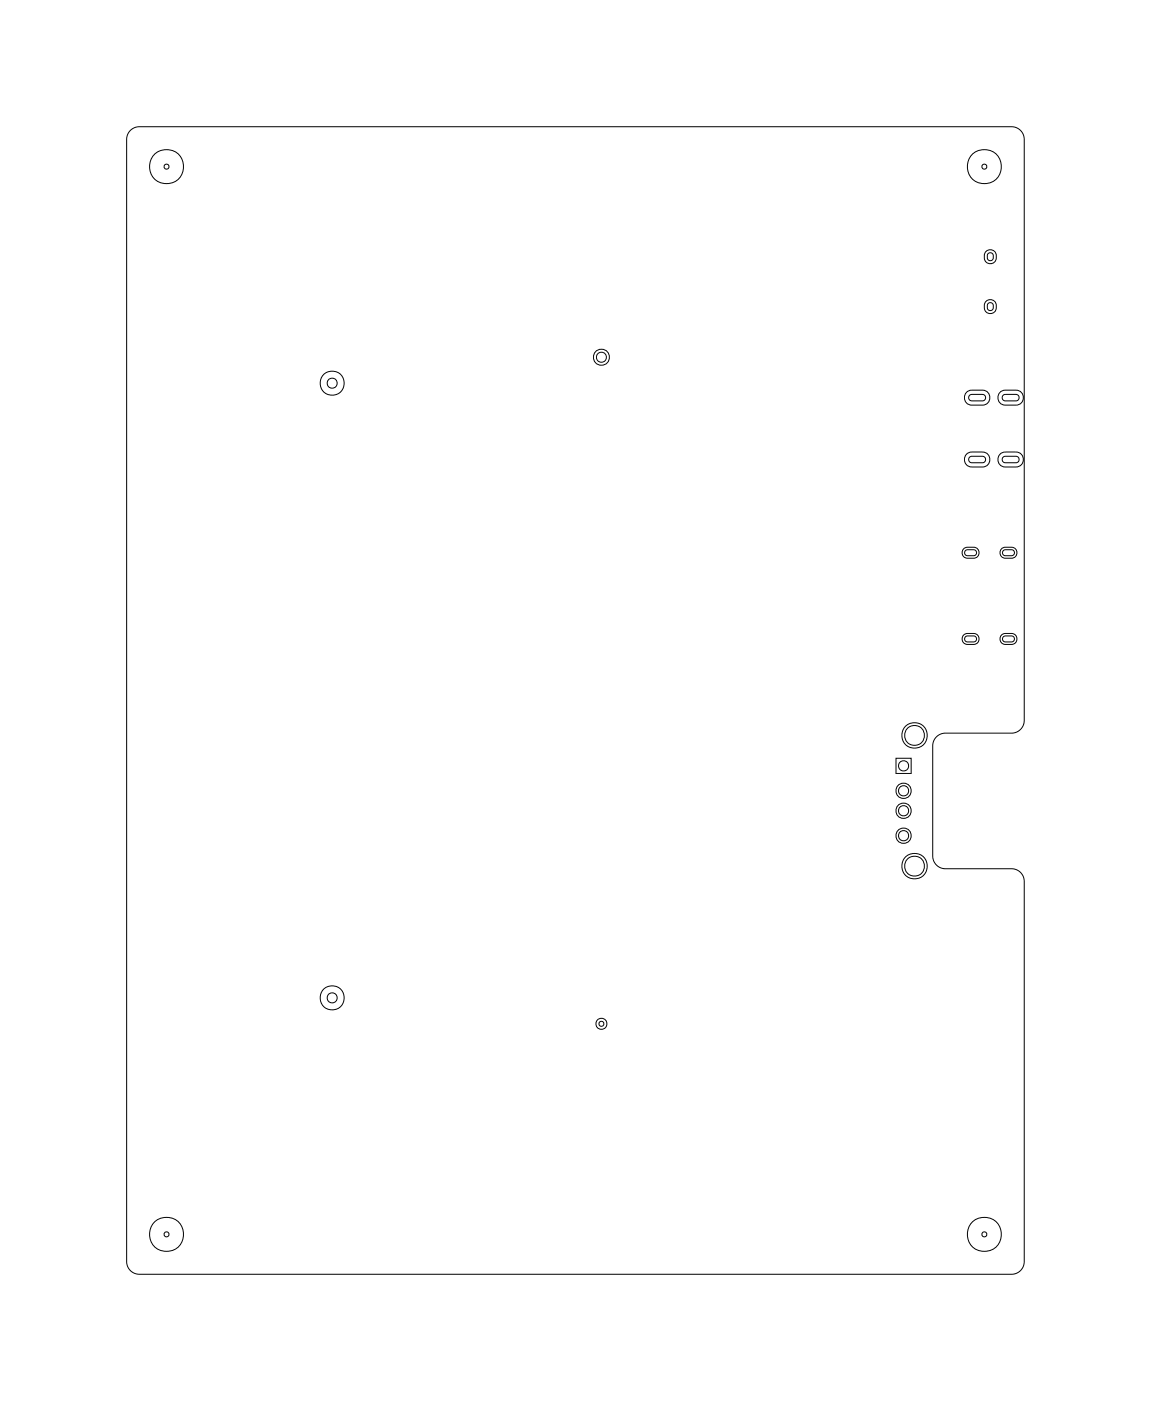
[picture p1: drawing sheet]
<svg xmlns="http://www.w3.org/2000/svg" width="115mm" height="140mm" viewBox="0 0 115 140" stroke-linecap="round" stroke-linejoin="round" font-family="sans-serif">
<!-- layer: Board Outline -->
<path d="M13.1 13.1l.3-.3 .6-.1h87.4a1.27 1.27 0 0 1 1.3 1.3v58.2a1.27 1.27 0 0 1-1.3 1.3h-6.6a1.27 1.27 0 0 0-1.3 1.2v11.1a1.27 1.27 0 0 0 1.3 1.3h6.6a1.27 1.27 0 0 1 1.3 1.2v38.1a1.27 1.27 0 0 1-1.3 1.3h-87.4a1.27 1.27 0 0 1-1.3-1.3v-112.4l.1-.5z" fill="none" stroke="#000" stroke-width=".1"/>
<!-- layer: Nets -->
<g fill="none" stroke="#000" stroke-width=".1">
<path d="M16.5 16.5l.2-.1 .2 .1 .1 .2-.1 .2h-.2h-.2l-.1-.2zM98.5 16.5l.2-.1 .2 .1 .1 .2-.1 .2h-.2h-.2v-.2zM97 39.2l.5-.1h1a.75 .75 0 0 1 .8 .7 .75 .75 0 0 1-.8 .8h-1a.76 .76 0 0 1-.8-.5 .76 .76 0 0 1 .3-.9zM97.2 39.6l.3-.1h1l.3 .1v.2v.3l-.3 .1h-1l-.3-.1-.1-.3zM98.8 25.3a.62 .62 0 0 1 .8-.2 .62 .62 0 0 1 .3 .7 .61 .61 0 0 1-.7 .6 .61 .61 0 0 1-.5-.8zM98.8 30.3a.62 .62 0 0 1 .8-.2 .62 .62 0 0 1 .3 .7 .61 .61 0 0 1-.7 .6 .61 .61 0 0 1-.5-.8zM99.1 25.4l.2-.1a.41 .41 0 0 1 .3 .4 .41 .41 0 0 1-.3 .4 .45 .45 0 0 1-.2-.7zM99.1 30.4l.2-.1a.41 .41 0 0 1 .3 .4 .41 .41 0 0 1-.3 .4 .45 .45 0 0 1-.2-.7zM100.4 39.2l.4-.1h1.1a.75 .75 0 0 1 .7 .7 .75 .75 0 0 1-.7 .8h-1.1a.76 .76 0 0 1-.7-.5 .76 .76 0 0 1 .3-.9zM100.6 39.6l.2-.1h1.1l.2 .1 .1 .2-.1 .3-.2 .1h-1.1l-.2-.1-.1-.3zM96.7 55l.3-.2h.6l.4 .2 .2 .2v.4l-.2 .2-.4 .1h-.6l-.3-.1-.2-.2v-.4zM96.8 55.2l.2-.1h.6l.3 .1v.2v.2l-.3 .1h-.6l-.2-.1-.1-.2z"/>
<path d="M97 45.4l.5-.1h1a.75 .75 0 0 1 .8 .7 .75 .75 0 0 1-.8 .8h-1a.76 .76 0 0 1-.8-.5 .76 .76 0 0 1 .3-.9zM97.2 45.8l.3-.1h1l.3 .1v.2v.3l-.3 .1h-1l-.3-.1-.1-.3zM100.4 45.4l.4-.1h1.1a.75 .75 0 0 1 .7 .7 .75 .75 0 0 1-.7 .8h-1.1a.76 .76 0 0 1-.7-.5 .76 .76 0 0 1 .3-.9zM100.5 55l.3-.2h.6l.4 .2 .2 .2v.4l-.2 .2-.4 .1h-.6l-.3-.1-.2-.2v-.4zM100.6 45.8l.2-.1h1.1l.2 .1 .1 .2-.1 .3-.2 .1h-1.1l-.2-.1-.1-.3zM100.6 55.2l.2-.1h.6l.3 .1v.2v.2l-.3 .1h-.6l-.2-.1-.1-.2zM89.8 76h1.6v1.5h-1.6zM96.7 63.6l.3-.1h.6l.4 .1 .2 .3v.3l-.2 .3-.4 .1h-.6l-.3-.1-.2-.3v-.3zM96.8 63.8l.2-.1h.6l.3 .1v.2v.2l-.3 .1h-.6l-.2-.1-.1-.2zM100.5 63.6l.3-.1h.6l.4 .1 .2 .3v.3l-.2 .3-.4 .1h-.6l-.3-.1-.2-.3v-.3zM100.6 63.8l.2-.1h.6l.3 .1v.2v.2l-.3 .1h-.6l-.2-.1-.1-.2zM60.1 102.4l.2-.1 .2 .1 .1 .2-.1 .2h-.2h-.2v-.2z"/>
<path d="M16.5 123.5l.2-.1 .2 .1 .1 .2-.1 .2h-.2h-.2l-.1-.2zM98.5 123.5l.2-.1 .2 .1 .1 .2-.1 .2h-.2h-.2v-.2z"/>
<circle cx="16.7" cy="16.7" r="1.71"/>
<circle cx="98.7" cy="16.7" r="1.71"/>
<circle cx="33.3" cy="38.4" r="1.21"/>
<circle cx="33.3" cy="38.4" r=".5"/>
<circle cx="60.3" cy="35.8" r=".5"/>
<circle cx="60.3" cy="35.8" r=".81"/>
<circle cx="90.6" cy="76.8" r=".51"/>
<circle cx="90.6" cy="79.3" r=".51"/>
<circle cx="90.6" cy="79.3" r=".77"/>
<circle cx="91.7" cy="73.7" r="1.28"/>
<circle cx="91.7" cy="73.7" r="1"/>
<circle cx="90.6" cy="81.3" r=".51"/>
<circle cx="90.6" cy="83.8" r=".51"/>
<circle cx="90.6" cy="81.3" r=".77"/>
<circle cx="90.6" cy="83.8" r=".77"/>
<circle cx="91.7" cy="86.8" r="1.28"/>
<circle cx="91.7" cy="86.8" r="1"/>
<circle cx="33.3" cy="100" r="1.21"/>
<circle cx="33.3" cy="100" r=".5"/>
<circle cx="60.3" cy="102.6" r=".55"/>
<circle cx="16.7" cy="123.7" r="1.71"/>
<circle cx="98.7" cy="123.7" r="1.71"/>
</g>
</svg>
